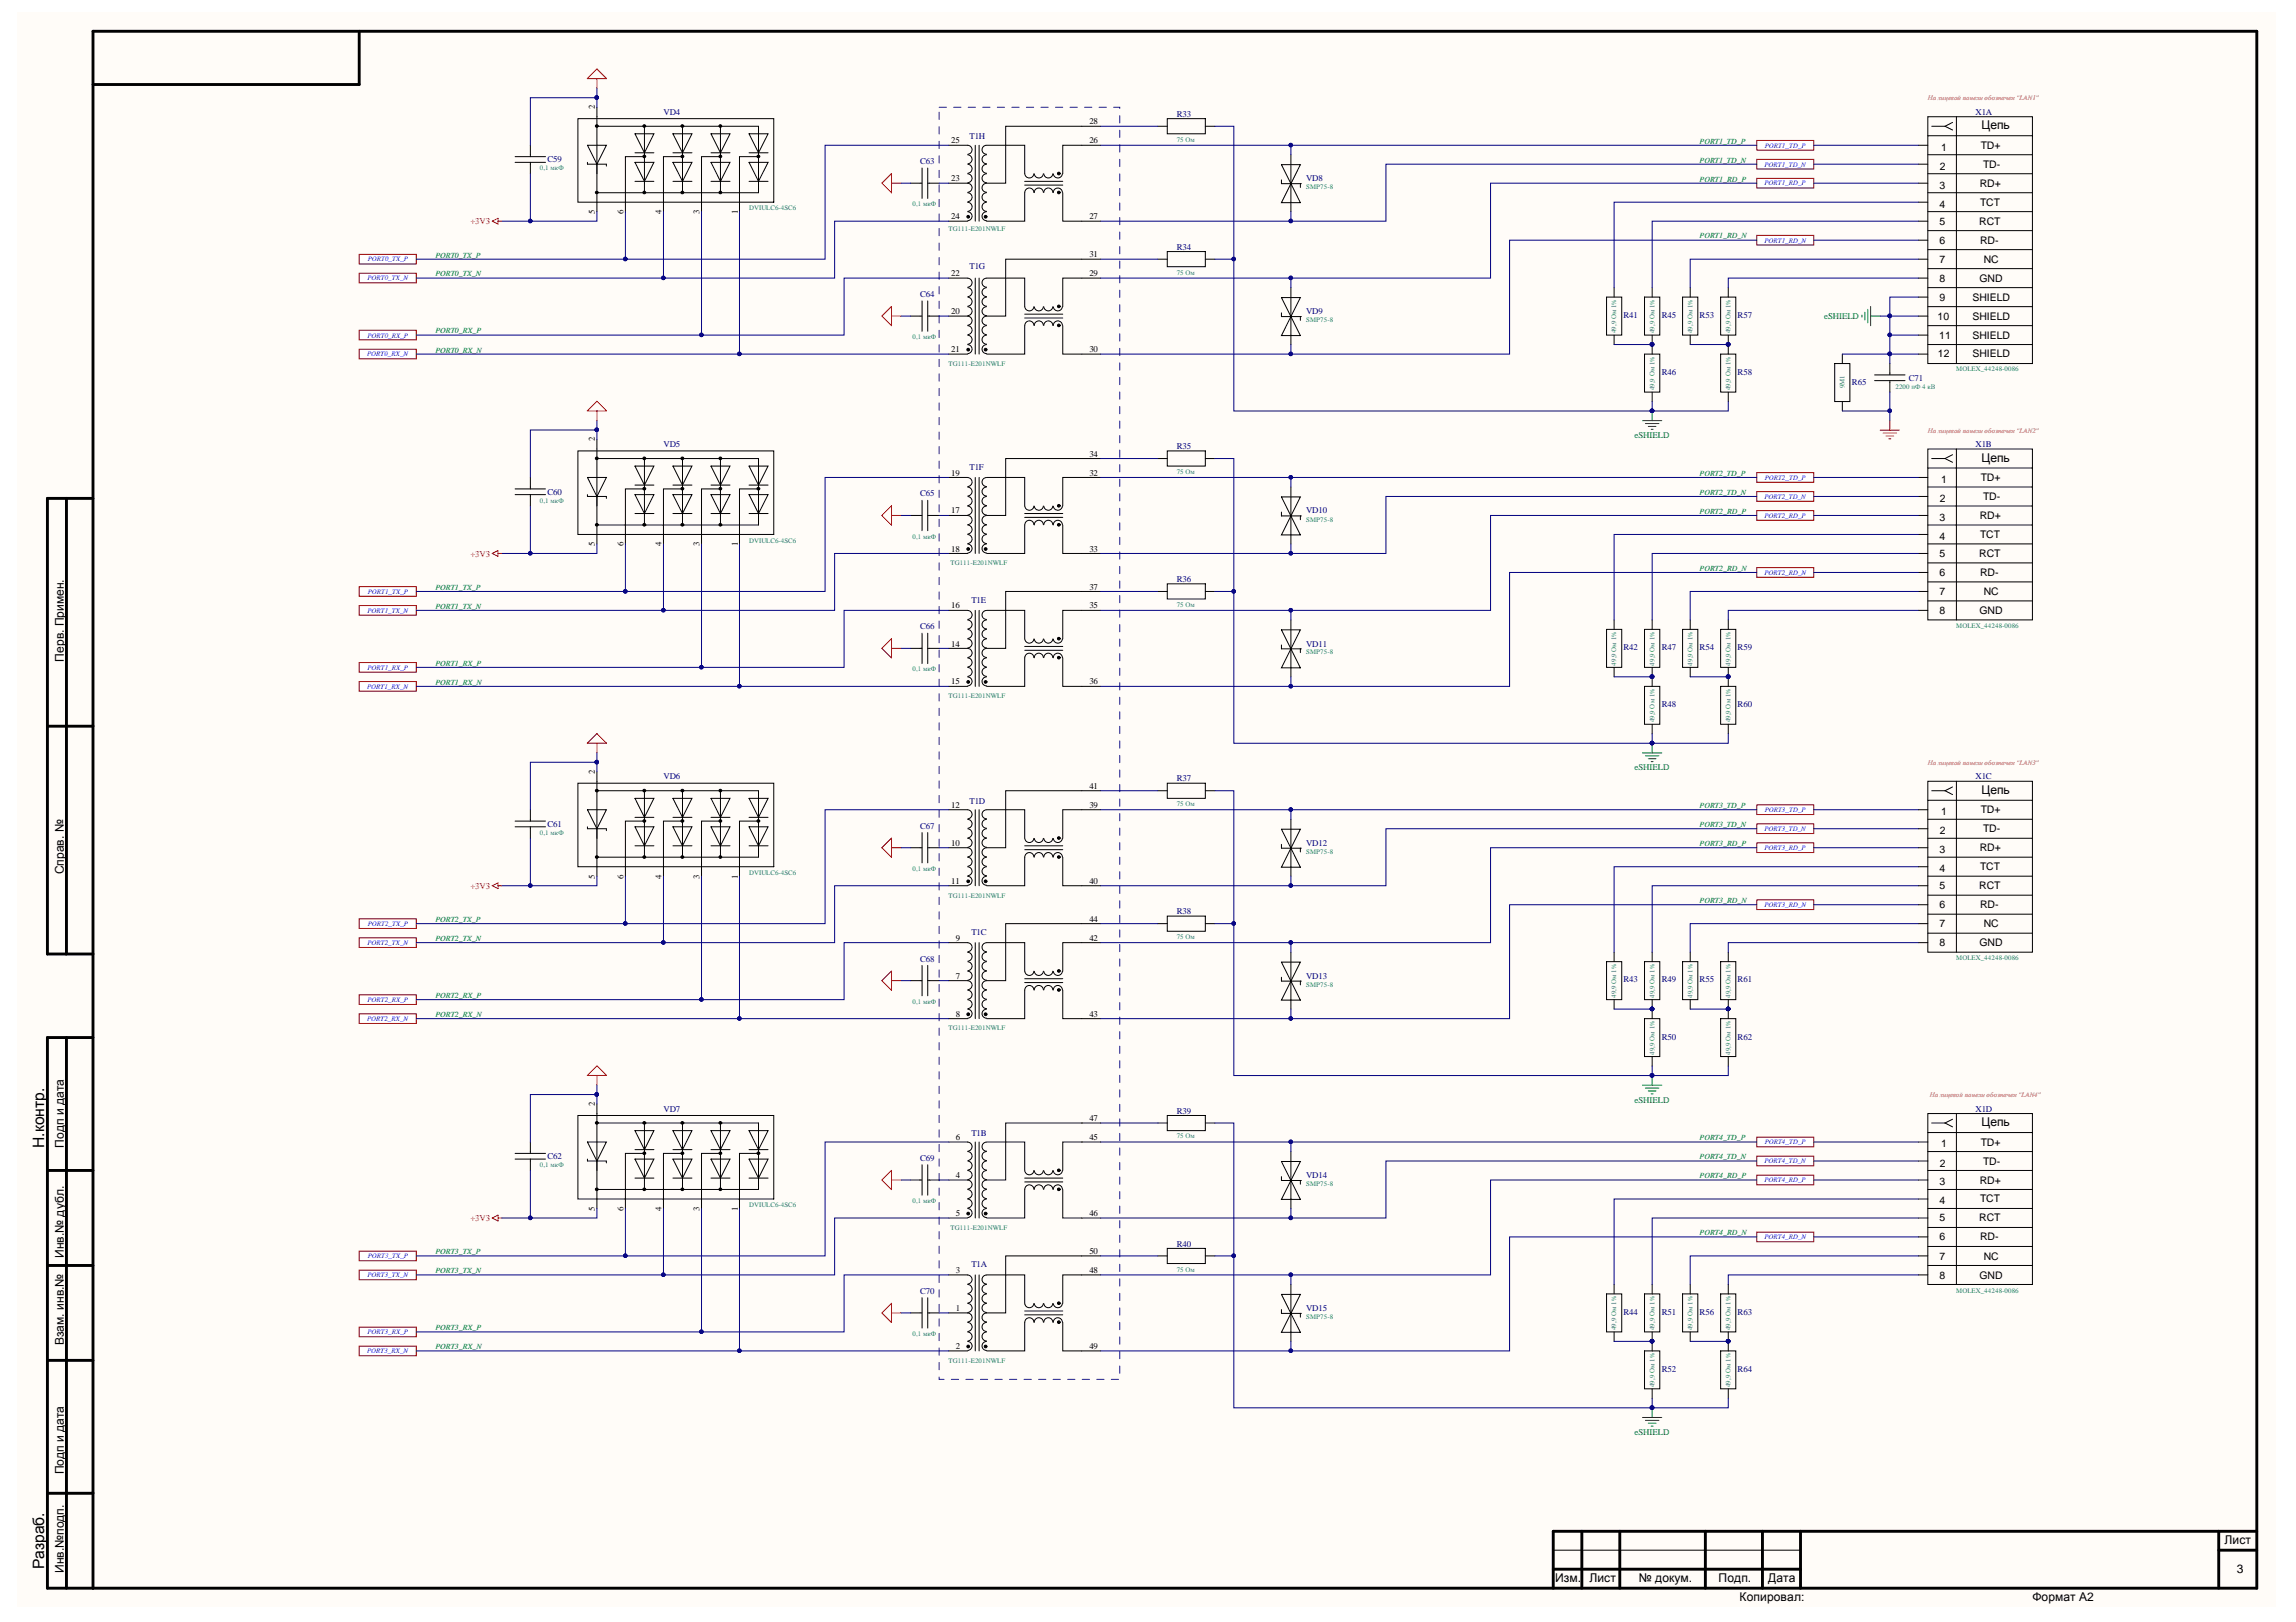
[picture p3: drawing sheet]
<svg xmlns="http://www.w3.org/2000/svg" width="297mm" height="210mm" viewBox="0 0 297 210" stroke-linecap="round" stroke-linejoin="round" font-family="sans-serif">
<defs><g id="words">
<g font-size="2">
<text x="5.7" y="148.5" transform="rotate(-90 5.7 148.5)">Н.контр.</text>
<text x="5.7" y="203.1" transform="rotate(-90 5.7 203.1)">Разраб.</text>
</g>
<g font-size="1.6">
<text x="256.3" y="16.7">Цепь</text>
<text x="256.3" y="59.7">Цепь</text>
<text x="8.2" y="85.6" transform="rotate(-90 8.2 85.6)">Перв. Примен.</text>
<text x="256.3" y="102.7">Цепь</text>
<text x="8.2" y="113.2" transform="rotate(-90 8.2 113.2)">Справ. №</text>
<text x="8.2" y="148.5" transform="rotate(-90 8.2 148.5)">Подп и дата</text>
<text x="256.3" y="145.7">Цепь</text>
<text x="8.2" y="162.8" transform="rotate(-90 8.2 162.8)">Инв.№ дубл.</text>
<text x="8.2" y="174.1" transform="rotate(-90 8.2 174.1)">Взам. инв.№</text>
<text x="8.2" y="190.8" transform="rotate(-90 8.2 190.8)">Подп и дата</text>
<text x="8.2" y="203.6" transform="rotate(-90 8.2 203.6)">Инв.№подп.</text>
<text x="287.8" y="199.8">Лист</text>
<text x="289.4" y="203.6">3</text>
<text x="201.2" y="204.7">Изм.</text>
<text x="205.6" y="204.7">Лист</text>
<text x="212" y="204.7">№ докум.</text>
<text x="222.3" y="204.7">Подп.</text>
<text x="225" y="207.2">Копировал:</text>
<text x="228.8" y="204.7">Дата</text>
<text x="262.9" y="207.2">Формат А2</text>
</g>
<g font-size="1.4">
<text x="251" y="22">2</text>
<text x="251.1" y="19.5">1</text>
<text x="256.3" y="19.3">TD+</text>
<text x="256.5" y="21.7">TD-</text>
<text x="250.9" y="24.4">3</text>
<text x="250.9" y="26.9">4</text>
<text x="250.9" y="29.1">5</text>
<text x="256" y="29.1">RCT</text>
<text x="256.1" y="24.2">RD+</text>
<text x="256.2" y="26.6">TCT</text>
<text x="250.9" y="31.5">6</text>
<text x="250.9" y="34">7</text>
<text x="256.2" y="31.5">RD-</text>
<text x="256.6" y="34">NC</text>
<text x="250.7" y="41.4">10</text>
<text x="250.9" y="36.5">8</text>
<text x="250.9" y="38.9">9</text>
<text x="255.2" y="38.9">SHIELD</text>
<text x="255.2" y="41.4">SHIELD</text>
<text x="256.1" y="36.5">GND</text>
<text x="250.7" y="46.3">12</text>
<text x="250.9" y="43.8">11</text>
<text x="255.2" y="43.8">SHIELD</text>
<text x="255.2" y="46.3">SHIELD</text>
<text x="251" y="65">2</text>
<text x="251.1" y="62.5">1</text>
<text x="256.3" y="62.3">TD+</text>
<text x="256.5" y="64.7">TD-</text>
<text x="250.9" y="67.4">3</text>
<text x="250.9" y="69.9">4</text>
<text x="256.1" y="67.2">RD+</text>
<text x="256.2" y="69.6">TCT</text>
<text x="250.9" y="72.1">5</text>
<text x="250.9" y="74.5">6</text>
<text x="250.9" y="77">7</text>
<text x="256" y="72.1">RCT</text>
<text x="256.2" y="74.5">RD-</text>
<text x="256.6" y="77">NC</text>
<text x="250.9" y="79.5">8</text>
<text x="256.1" y="79.5">GND</text>
<text x="251" y="108">2</text>
<text x="251.1" y="105.5">1</text>
<text x="256.3" y="105.3">TD+</text>
<text x="256.5" y="107.7">TD-</text>
<text x="250.9" y="110.4">3</text>
<text x="250.9" y="112.9">4</text>
<text x="256.1" y="110.2">RD+</text>
<text x="256.2" y="112.6">TCT</text>
<text x="250.9" y="115.1">5</text>
<text x="250.9" y="117.5">6</text>
<text x="256" y="115.1">RCT</text>
<text x="256.2" y="117.5">RD-</text>
<text x="250.9" y="120">7</text>
<text x="250.9" y="122.5">8</text>
<text x="256.1" y="122.5">GND</text>
<text x="256.6" y="120">NC</text>
<text x="251.1" y="148.5">1</text>
<text x="256.3" y="148.3">TD+</text>
<text x="250.9" y="153.4">3</text>
<text x="250.9" y="155.9">4</text>
<text x="251" y="151">2</text>
<text x="256.1" y="153.2">RD+</text>
<text x="256.2" y="155.6">TCT</text>
<text x="256.5" y="150.7">TD-</text>
<text x="250.9" y="158.1">5</text>
<text x="250.9" y="160.5">6</text>
<text x="256" y="158.1">RCT</text>
<text x="256.2" y="160.5">RD-</text>
<text x="250.9" y="163">7</text>
<text x="250.9" y="165.5">8</text>
<text x="256.1" y="165.5">GND</text>
<text x="256.6" y="163">NC</text>
</g>
<g font-size="1.1">
<text x="77" y="14.1" transform="rotate(-90 77 14.1)">2</text>
<text x="140.9" y="16.1">28</text>
<text x="123.1" y="23.4">23</text>
<text x="123.1" y="18.5">25</text>
<text x="140.9" y="18.5">26</text>
<text x="77" y="27.7" transform="rotate(-90 77 27.7)">5</text>
<text x="80.7" y="27.7" transform="rotate(-90 80.7 27.7)">6</text>
<text x="85.6" y="27.7" transform="rotate(-90 85.6 27.7)">4</text>
<text x="90.5" y="27.7" transform="rotate(-90 90.5 27.7)">3</text>
<text x="95.4" y="27.7" transform="rotate(-90 95.4 27.7)">1</text>
<text x="123.1" y="28.4">24</text>
<text x="140.9" y="28.4">27</text>
<text x="123.1" y="35.7">22</text>
<text x="140.9" y="33.3">31</text>
<text x="140.9" y="35.7">29</text>
<text x="123.1" y="40.7">20</text>
<text x="123.1" y="45.6">21</text>
<text x="140.9" y="45.6">30</text>
<text x="77" y="57.1" transform="rotate(-90 77 57.1)">2</text>
<text x="140.9" y="59.1">34</text>
<text x="123.1" y="61.5">19</text>
<text x="140.9" y="61.5">32</text>
<text x="77" y="70.7" transform="rotate(-90 77 70.7)">5</text>
<text x="80.7" y="70.7" transform="rotate(-90 80.7 70.7)">6</text>
<text x="85.6" y="70.7" transform="rotate(-90 85.6 70.7)">4</text>
<text x="90.5" y="70.7" transform="rotate(-90 90.5 70.7)">3</text>
<text x="95.4" y="70.7" transform="rotate(-90 95.4 70.7)">1</text>
<text x="123.1" y="66.4">17</text>
<text x="123.1" y="71.4">18</text>
<text x="140.9" y="71.4">33</text>
<text x="140.9" y="76.3">37</text>
<text x="123.1" y="83.7">14</text>
<text x="123.1" y="78.7">16</text>
<text x="140.9" y="78.7">35</text>
<text x="123.1" y="88.6">15</text>
<text x="140.9" y="88.6">36</text>
<text x="77" y="100.1" transform="rotate(-90 77 100.1)">2</text>
<text x="123.1" y="104.5">12</text>
<text x="140.9" y="102.1">41</text>
<text x="140.9" y="104.5">39</text>
<text x="77" y="113.7" transform="rotate(-90 77 113.7)">5</text>
<text x="80.7" y="113.7" transform="rotate(-90 80.7 113.7)">6</text>
<text x="85.6" y="113.7" transform="rotate(-90 85.6 113.7)">4</text>
<text x="90.5" y="113.7" transform="rotate(-90 90.5 113.7)">3</text>
<text x="95.4" y="113.7" transform="rotate(-90 95.4 113.7)">1</text>
<text x="123.1" y="109.4">10</text>
<text x="123.1" y="114.4">11</text>
<text x="140.9" y="114.4">40</text>
<text x="140.9" y="119.3">44</text>
<text x="123.6" y="121.7">9</text>
<text x="140.9" y="121.7">42</text>
<text x="123.6" y="126.7">7</text>
<text x="123.6" y="131.6">8</text>
<text x="140.9" y="131.6">43</text>
<text x="77" y="143.1" transform="rotate(-90 77 143.1)">2</text>
<text x="123.6" y="147.5">6</text>
<text x="140.9" y="145.1">47</text>
<text x="140.9" y="147.5">45</text>
<text x="123.6" y="152.4">4</text>
<text x="77" y="156.7" transform="rotate(-90 77 156.7)">5</text>
<text x="80.7" y="156.7" transform="rotate(-90 80.7 156.7)">6</text>
<text x="85.6" y="156.7" transform="rotate(-90 85.6 156.7)">4</text>
<text x="90.5" y="156.7" transform="rotate(-90 90.5 156.7)">3</text>
<text x="95.4" y="156.7" transform="rotate(-90 95.4 156.7)">1</text>
<text x="123.6" y="157.4">5</text>
<text x="140.9" y="157.4">46</text>
<text x="123.6" y="164.7">3</text>
<text x="140.9" y="162.3">50</text>
<text x="140.9" y="164.7">48</text>
<text x="123.6" y="169.7">1</text>
<text x="123.6" y="174.6">2</text>
<text x="140.9" y="174.6">49</text>
</g>
<g font-size="1.1" fill="#000080">
<text x="85.8" y="14.9">VD4</text>
<text x="152.2" y="15.1">R33</text>
<text x="255.6" y="14.9">X1A</text>
<text x="70.8" y="21">C59</text>
<text x="119" y="21.3">C63</text>
<text x="125.4" y="18">T1H</text>
<text x="169" y="23.4">VD8</text>
<text x="125.4" y="34.8">T1G</text>
<text x="152.2" y="32.3">R34</text>
<text x="119" y="38.4">C64</text>
<text x="169" y="40.7">VD9</text>
<text x="210" y="41.1">R41</text>
<text x="215" y="41.1">R45</text>
<text x="219.9" y="41.1">R53</text>
<text x="224.8" y="41.1">R57</text>
<text x="215" y="48.5">R46</text>
<text x="224.8" y="48.5">R58</text>
<text x="239.6" y="49.8">R65</text>
<text x="247" y="49.3">C71</text>
<text x="85.8" y="57.9">VD5</text>
<text x="152.2" y="58.1">R35</text>
<text x="255.6" y="57.9">X1B</text>
<text x="70.8" y="64">C60</text>
<text x="119" y="64.2">C65</text>
<text x="125.4" y="60.8">T1F</text>
<text x="169" y="66.4">VD10</text>
<text x="152.2" y="75.3">R36</text>
<text x="119" y="81.4">C66</text>
<text x="125.7" y="78">T1E</text>
<text x="169" y="83.7">VD11</text>
<text x="210" y="84.1">R42</text>
<text x="215" y="84.1">R47</text>
<text x="219.9" y="84.1">R54</text>
<text x="224.8" y="84.1">R59</text>
<text x="215" y="91.5">R48</text>
<text x="224.8" y="91.5">R60</text>
<text x="85.8" y="100.9">VD6</text>
<text x="152.2" y="101.1">R37</text>
<text x="255.6" y="100.9">X1C</text>
<text x="70.8" y="107">C61</text>
<text x="119" y="107.2">C67</text>
<text x="125.4" y="104">T1D</text>
<text x="169" y="109.4">VD12</text>
<text x="152.2" y="118.3">R38</text>
<text x="119" y="124.4">C68</text>
<text x="125.7" y="121">T1C</text>
<text x="169" y="126.7">VD13</text>
<text x="210" y="127.1">R43</text>
<text x="215" y="127.1">R49</text>
<text x="219.9" y="127.1">R55</text>
<text x="224.8" y="127.1">R61</text>
<text x="215" y="134.5">R50</text>
<text x="224.8" y="134.5">R62</text>
<text x="85.8" y="143.9">VD7</text>
<text x="255.6" y="143.9">X1D</text>
<text x="70.8" y="150">C62</text>
<text x="125.7" y="147">T1B</text>
<text x="152.2" y="144.1">R39</text>
<text x="119" y="150.2">C69</text>
<text x="169" y="152.4">VD14</text>
<text x="152.2" y="161.3">R40</text>
<text x="119" y="167.4">C70</text>
<text x="125.7" y="164">T1A</text>
<text x="169" y="169.7">VD15</text>
<text x="210" y="170.1">R44</text>
<text x="215" y="170.1">R51</text>
<text x="219.9" y="170.1">R56</text>
<text x="224.8" y="170.1">R63</text>
<text x="215" y="177.5">R52</text>
<text x="224.8" y="177.5">R64</text>
</g>
<g font-size="1.1" fill="#f00">
<text x="60.8" y="29">+3V3</text>
<text x="60.8" y="72">+3V3</text>
<text x="60.8" y="115">+3V3</text>
<text x="60.8" y="158">+3V3</text>
</g>
<g font-size="1.1" fill="#008000">
<text x="236" y="41.3">eSHIELD</text>
<text x="211.5" y="56.7">eSHIELD</text>
<text x="211.5" y="99.7">eSHIELD</text>
<text x="211.5" y="142.7">eSHIELD</text>
<text x="211.5" y="185.7">eSHIELD</text>
</g>
<g font-size="1" fill="#008000">
<text x="219.9" y="23.5">PORT1_RD_P</text>
<text x="219.9" y="18.6">PORT1_TD_P</text>
<text x="219.9" y="21">PORT1_TD_N</text>
<text x="56.3" y="33.3">PORT0_TX_P</text>
<text x="56.3" y="35.8">PORT0_TX_N</text>
<text x="219.9" y="30.8">PORT1_RD_N</text>
<text x="56.3" y="43.1">PORT0_RX_P</text>
<text x="56.3" y="45.6">PORT0_RX_N</text>
<text x="219.9" y="61.6">PORT2_TD_P</text>
<text x="219.9" y="64">PORT2_TD_N</text>
<text x="219.9" y="66.5">PORT2_RD_P</text>
<text x="56.3" y="76.3">PORT1_TX_P</text>
<text x="219.9" y="73.8">PORT2_RD_N</text>
<text x="56.3" y="78.8">PORT1_TX_N</text>
<text x="56.3" y="86.1">PORT1_RX_P</text>
<text x="56.3" y="88.6">PORT1_RX_N</text>
<text x="219.9" y="104.6">PORT3_TD_P</text>
<text x="219.9" y="107">PORT3_TD_N</text>
<text x="219.9" y="109.5">PORT3_RD_P</text>
<text x="56.3" y="119.3">PORT2_TX_P</text>
<text x="219.9" y="116.8">PORT3_RD_N</text>
<text x="56.3" y="121.8">PORT2_TX_N</text>
<text x="56.3" y="129.1">PORT2_RX_P</text>
<text x="56.3" y="131.6">PORT2_RX_N</text>
<text x="219.9" y="147.6">PORT4_TD_P</text>
<text x="219.9" y="152.5">PORT4_RD_P</text>
<text x="219.9" y="150">PORT4_TD_N</text>
<text x="219.9" y="159.8">PORT4_RD_N</text>
<text x="56.3" y="162.3">PORT3_TX_P</text>
<text x="56.3" y="164.8">PORT3_TX_N</text>
<text x="56.3" y="172.1">PORT3_RX_P</text>
<text x="56.3" y="174.6">PORT3_RX_N</text>
</g>
<g font-size=".9" fill="#de4f16">
<text x="249.4" y="13">На лицевой панели обозначен &quot;LAN1&quot;</text>
<text x="249.4" y="56">На лицевой панели обозначен &quot;LAN2&quot;</text>
<text x="249.4" y="99">На лицевой панели обозначен &quot;LAN3&quot;</text>
<text x="249.7" y="142">На лицевой панели обозначен &quot;LAN4&quot;</text>
</g>
<g font-size=".9" fill="#008080">
<text x="69.9" y="22.1">0,1 мкФ</text>
<text x="152.2" y="18.3">75 Ом</text>
<text x="96.9" y="27.2">DVIULC6-4SC6</text>
<text x="118.1" y="26.7">0,1 мкФ</text>
<text x="122.7" y="29.9">TG111-E201NWLF</text>
<text x="169" y="24.5">SMP75-8</text>
<text x="152.2" y="35.6">75 Ом</text>
<text x="169" y="41.7">SMP75-8</text>
<text x="118.1" y="43.9">0,1 мкФ</text>
<text x="122.7" y="47.4">TG111-E201NWLF</text>
<text x="209.1" y="43.1" transform="rotate(-90 209.1 43.1)">49,9 Ом 1%</text>
<text x="214.1" y="43.1" transform="rotate(-90 214.1 43.1)">49,9 Ом 1%</text>
<text x="219" y="43.1" transform="rotate(-90 219 43.1)">49,9 Ом 1%</text>
<text x="223.9" y="43.1" transform="rotate(-90 223.9 43.1)">49,9 Ом 1%</text>
<text x="214.1" y="50.5" transform="rotate(-90 214.1 50.5)">49,9 Ом 1%</text>
<text x="223.9" y="50.5" transform="rotate(-90 223.9 50.5)">49,9 Ом 1%</text>
<text x="238.6" y="50.2" transform="rotate(-90 238.6 50.2)">9М1</text>
<text x="245.2" y="50.3">2200 пФ 4 кВ</text>
<text x="253.1" y="48.1">MOLEX_44248-0086</text>
<text x="69.9" y="65.1">0,1 мкФ</text>
<text x="152.2" y="61.3">75 Ом</text>
<text x="96.9" y="70.2">DVIULC6-4SC6</text>
<text x="118.1" y="69.7">0,1 мкФ</text>
<text x="169" y="67.5">SMP75-8</text>
<text x="123" y="73.2">TG111-E201NWLF</text>
<text x="152.2" y="78.6">75 Ом</text>
<text x="253.1" y="81.3">MOLEX_44248-0086</text>
<text x="118.1" y="86.9">0,1 мкФ</text>
<text x="169" y="84.7">SMP75-8</text>
<text x="209.1" y="86.1" transform="rotate(-90 209.1 86.1)">49,9 Ом 1%</text>
<text x="214.1" y="86.1" transform="rotate(-90 214.1 86.1)">49,9 Ом 1%</text>
<text x="219" y="86.1" transform="rotate(-90 219 86.1)">49,9 Ом 1%</text>
<text x="223.9" y="86.1" transform="rotate(-90 223.9 86.1)">49,9 Ом 1%</text>
<text x="122.7" y="90.4">TG111-E201NWLF</text>
<text x="214.1" y="93.5" transform="rotate(-90 214.1 93.5)">49,9 Ом 1%</text>
<text x="223.9" y="93.5" transform="rotate(-90 223.9 93.5)">49,9 Ом 1%</text>
<text x="152.2" y="104.3">75 Ом</text>
<text x="69.9" y="108.1">0,1 мкФ</text>
<text x="96.9" y="113.2">DVIULC6-4SC6</text>
<text x="118.1" y="112.7">0,1 мкФ</text>
<text x="169" y="110.5">SMP75-8</text>
<text x="122.7" y="116.2">TG111-E201NWLF</text>
<text x="152.2" y="121.6">75 Ом</text>
<text x="253.1" y="124.3">MOLEX_44248-0086</text>
<text x="118.1" y="129.9">0,1 мкФ</text>
<text x="169" y="127.7">SMP75-8</text>
<text x="209.1" y="129.1" transform="rotate(-90 209.1 129.1)">49,9 Ом 1%</text>
<text x="214.1" y="129.1" transform="rotate(-90 214.1 129.1)">49,9 Ом 1%</text>
<text x="219" y="129.1" transform="rotate(-90 219 129.1)">49,9 Ом 1%</text>
<text x="223.9" y="129.1" transform="rotate(-90 223.9 129.1)">49,9 Ом 1%</text>
<text x="122.7" y="133.4">TG111-E201NWLF</text>
<text x="214.1" y="136.5" transform="rotate(-90 214.1 136.5)">49,9 Ом 1%</text>
<text x="223.9" y="136.5" transform="rotate(-90 223.9 136.5)">49,9 Ом 1%</text>
<text x="152.2" y="147.3">75 Ом</text>
<text x="69.9" y="151">0,1 мкФ</text>
<text x="118.1" y="155.7">0,1 мкФ</text>
<text x="169" y="153.5">SMP75-8</text>
<text x="96.9" y="156.2">DVIULC6-4SC6</text>
<text x="123" y="159.2">TG111-E201NWLF</text>
<text x="152.2" y="164.6">75 Ом</text>
<text x="253.1" y="167.3">MOLEX_44248-0086</text>
<text x="118.1" y="172.9">0,1 мкФ</text>
<text x="169" y="170.7">SMP75-8</text>
<text x="209.1" y="172.1" transform="rotate(-90 209.1 172.1)">49,9 Ом 1%</text>
<text x="214.1" y="172.1" transform="rotate(-90 214.1 172.1)">49,9 Ом 1%</text>
<text x="219" y="172.1" transform="rotate(-90 219 172.1)">49,9 Ом 1%</text>
<text x="223.9" y="172.1" transform="rotate(-90 223.9 172.1)">49,9 Ом 1%</text>
<text x="122.7" y="176.4">TG111-E201NWLF</text>
<text x="214.1" y="179.5" transform="rotate(-90 214.1 179.5)">49,9 Ом 1%</text>
<text x="223.9" y="179.5" transform="rotate(-90 223.9 179.5)">49,9 Ом 1%</text>
</g>
<g font-size=".9" fill="#00f">
<text x="228.3" y="21.5">PORT1_TD_N</text>
<text x="228.3" y="24">PORT1_RD_P</text>
<text x="228.3" y="19.1">PORT1_TD_P</text>
<text x="47.6" y="33.8">PORT0_TX_P</text>
<text x="228.3" y="31.4">PORT1_RD_N</text>
<text x="47.5" y="36.3">PORT0_TX_N</text>
<text x="47.5" y="46.1">PORT0_RX_N</text>
<text x="47.5" y="43.7">PORT0_RX_P</text>
<text x="228.3" y="64.5">PORT2_TD_N</text>
<text x="228.3" y="62.1">PORT2_TD_P</text>
<text x="228.3" y="67">PORT2_RD_P</text>
<text x="47.6" y="76.8">PORT1_TX_P</text>
<text x="228.3" y="74.4">PORT2_RD_N</text>
<text x="47.5" y="79.3">PORT1_TX_N</text>
<text x="47.5" y="89.1">PORT1_RX_N</text>
<text x="47.5" y="86.7">PORT1_RX_P</text>
<text x="228.3" y="107.5">PORT3_TD_N</text>
<text x="228.3" y="105.1">PORT3_TD_P</text>
<text x="228.3" y="110">PORT3_RD_P</text>
<text x="47.6" y="119.8">PORT2_TX_P</text>
<text x="228.3" y="117.4">PORT3_RD_N</text>
<text x="47.5" y="122.3">PORT2_TX_N</text>
<text x="47.5" y="129.7">PORT2_RX_P</text>
<text x="47.5" y="132.1">PORT2_RX_N</text>
<text x="228.3" y="148.1">PORT4_TD_P</text>
<text x="228.3" y="150.5">PORT4_TD_N</text>
<text x="228.3" y="153">PORT4_RD_P</text>
<text x="228.3" y="160.4">PORT4_RD_N</text>
<text x="47.5" y="165.3">PORT3_TX_N</text>
<text x="47.6" y="162.8">PORT3_TX_P</text>
<text x="47.5" y="172.7">PORT3_RX_P</text>
<text x="47.5" y="175.1">PORT3_RX_N</text>
</g>
</g></defs>
<path d="M2.2 1.6h292.2v206.3h-292.2z" fill="#fffcf8"/>
<g fill="none" stroke="#000" stroke-width=".37">
<path d="M46.5 4v6.9h-34.5M8.6 64.5v59M12 64.5h-5.9v59h5.9M6.1 94h5.9M8.6 134.3v71.2M12 134.3h-5.9v71.2h285.9v-201.5h-280v201.5M6.1 151.5h5.9M6.1 163.8h5.9M6.1 176h5.9M6.1 193.2h5.9M204.6 198.2v7.3M209.6 198.2v7.3"/>
<path d="M220.6 198.2v7.3M228 198.2v7.3M232.9 198.2v7.3M287 198.2v7.3M292 198.2h-91.1v7.3M200.9 203.1h32M287 200.6h5"/>
</g>
<g fill="none" stroke="#000" stroke-width=".13">
<path d="M68.6 18.8v1.5M74.8 15.4h25.3v10.8h-25.3zM76 18.8h2.4l-1.2 2.4zM77.2 16.3h20.9v8.6h-20.9M77.2 13.9v13.5M82.1 17.3h2.5l-1.2 2.5zM82.1 19.8h2.5M83.4 16.3v8.6M87.1 17.3h2.4l-1.2 2.5zM87.1 19.8h2.4M88.3 16.3v8.6M92 17.3h2.4l-1.2 2.5z"/>
<path d="M92 19.8h2.4M93.2 16.3v8.6M96.9 17.3h2.5l-1.3 2.5zM96.9 19.8h2.5M122.7 18.8h2.5a.58 .58 0 0 1 .6 .6 .58 .58 0 0 1-.6 .6M126.2 18.8v9.8M126.7 18.8v9.8M127.6 18.8a.58 .58 0 0 0-.6 .6 .58 .58 0 0 0 .6 .6M127.6 18.8h5v3.7M142.4 18.8h-4.9v3.7M142.4 16.3h-12.3v7.4h-2.5M149.8 16.3h1.2"/>
<path d="M151 15.4h4.9v1.9h-4.9zM155.9 16.3h1.3M248.2 18.8h1.2M249.4 17.6v-2.5h13.5v2.5M249.4 17.6h13.5v29.4h-13.5zM249.9 16.3h1.7M251.6 16.3l1 .5M252.6 15.8l-1 .5M253.1 15.1v31.9M66.6 21h4M66.6 20.3h4M68.6 21v1.5"/>
<path d="M76 21v.2h2.4v.3M82.1 21h2.5l-1.2 2.5zM82.1 23.5h2.5M83.4 20.3h-2.5v7.1M87.1 21h2.4l-1.2 2.5zM87.1 23.5h2.4M88.3 20.3h-2.5v7.1M92 21h2.4l-1.2 2.5zM92 23.5h2.4M93.2 20.3h-2.4v7.1M96.9 21h2.5l-1.3 2.5zM96.9 23.5h2.5"/>
<path d="M98.1 20.3h-2.4v7.1M117.8 23.7h1.5M119.3 21.7v4M119.3 38.9v4M120 23.7h1.5M120 21.7v4M120 38.9v4M122.7 23.7h2.5a.58 .58 0 0 1 .6 .6 .58 .58 0 0 1-.6 .6M122.7 36h2.5a.58 .58 0 0 1 .6 .6 .58 .58 0 0 1-.6 .6M122.7 28.6h2.5M125.2 20a.58 .58 0 0 1 .6 .6 .58 .58 0 0 1-.6 .6M125.2 22.5a.57 .57 0 0 1 .6 .6 .57 .57 0 0 1-.6 .5"/>
<path d="M125.2 26.2a.59 .59 0 0 1 .6 .6 .59 .59 0 0 1-.6 .5M125.2 27.4a.58 .58 0 0 1 .6 .6 .58 .58 0 0 1-.6 .6M125.2 37.2a.57 .57 0 0 1 .6 .6 .57 .57 0 0 1-.6 .6M125.2 39.7a.57 .57 0 0 1 .6 .6 .57 .57 0 0 1-.6 .5M125.2 24.9a.58 .58 0 0 1 .6 .6 .58 .58 0 0 1-.6 .6M125.2 21.3a.58 .58 0 0 1 .6 .5 .58 .58 0 0 1-.6 .6M125.2 38.5a.58 .58 0 0 1 .6 .5 .58 .58 0 0 1-.6 .6M126.2 36v9.8M126.7 36v9.8M127.6 24.9a.58 .58 0 0 0-.6 .6 .58 .58 0 0 0 .6 .6M127.6 26.2a.59 .59 0 0 0-.6 .6 .59 .59 0 0 0 .6 .6M127.6 23.7a.58 .58 0 0 0-.6 .6 .58 .58 0 0 0 .6 .6"/>
<path d="M127.6 22.5a.57 .57 0 0 0-.6 .6 .57 .57 0 0 0 .6 .5M127.6 21.3a.58 .58 0 0 0-.6 .5 .58 .58 0 0 0 .6 .6M127.6 20a.58 .58 0 0 0-.6 .6 .58 .58 0 0 0 .6 .6M127.6 27.4a.58 .58 0 0 0-.6 .6 .58 .58 0 0 0 .6 .6M127.6 39.7a.57 .57 0 0 0-.6 .6 .57 .57 0 0 0 .6 .5M127.6 38.5a.58 .58 0 0 0-.6 .5 .58 .58 0 0 0 .6 .6M127.6 37.2a.57 .57 0 0 0-.6 .6 .57 .57 0 0 0 .6 .6M127.6 36a.58 .58 0 0 0-.6 .6 .58 .58 0 0 0 .6 .6M127.6 36h5v3.7M132.6 23.5h4.9M132.6 24h4.9M133.8 22.5a.59 .59 0 0 1-.6 .5 .59 .59 0 0 1-.6-.5"/>
<path d="M133.8 39.7a.59 .59 0 0 1-.6 .5 .59 .59 0 0 1-.6-.5M133.8 24.9a.59 .59 0 0 0-.7-.6 .59 .59 0 0 0-.5 .6v3.7h-5M135 22.5a.59 .59 0 0 1-.6 .5 .59 .59 0 0 1-.6-.5M135 39.7a.59 .59 0 0 1-.6 .5 .59 .59 0 0 1-.6-.5M135 24.9a.59 .59 0 0 0-.6-.6 .59 .59 0 0 0-.6 .6M135 24.9a.58 .58 0 0 1 .6-.6 .58 .58 0 0 1 .6 .6M136.2 22.5a.58 .58 0 0 1-.6 .5 .58 .58 0 0 1-.6-.5M136.2 39.7a.58 .58 0 0 1-.6 .5 .58 .58 0 0 1-.6-.5M137.4 22.5a.59 .59 0 0 1-.5 .5 .59 .59 0 0 1-.6-.5M137.4 39.7a.59 .59 0 0 1-.5 .5 .59 .59 0 0 1-.6-.5M137.4 24.9a.59 .59 0 0 0-.6-.6 .59 .59 0 0 0-.5 .6M137.5 24.9v3.7h4.9"/>
<path d="M142.4 36h-4.9v3.7M142.4 33.5h-12.3v7.4h-2.5M149.8 33.5h1.2M151 32.6h4.9v1.9h-4.9zM155.9 33.5h1.3M165.8 21.3h2.4l-1.2 2.5zM165.8 38.5h2.4l-1.2 2.5zM165.8 23.3v.5h2.4M167 23.8l1.2 2.4h-2.4zM167 20v1.2M167 21.3v6.1M167 37.2v1.2"/>
<path d="M167 38.5v6.1M168.2 23.8h.1M168.2 23.8v.5M207.8 38.4h2v5h-2zM208.8 37.2v1.2M212.8 38.4h1.9v5h-1.9zM213.7 37.2v1.2M217.7 38.4h2v5h-2zM218.7 37.2v1.2M222.6 38.4h2v5h-2zM223.6 37.2v1.2M248.2 21.2h1.2"/>
<path d="M248.2 33.5h1.2M248.2 23.7h1.2M248.2 26.2h1.2M248.2 28.6h1.2M248.2 31.1h1.2M248.2 36h1.2M248.2 38.4h1.2M249.4 24.9h13.5M249.4 22.5h13.5M249.4 20h13.5M249.4 29.8h13.5M249.4 27.4h13.5"/>
<path d="M249.4 32.3h13.5M249.4 34.8h13.5M249.4 37.2h13.5M249.4 39.7h13.5M74.8 58.4h25.3v10.8h-25.3zM77.2 59.3h20.9v8.6h-20.9M77.2 56.9v13.5M83.4 59.3v8.6M88.3 59.3v8.6M93.2 59.3v8.6M117.8 40.9h1.5M120 40.9h1.5"/>
<path d="M122.7 40.9h2.5a.58 .58 0 0 1 .6 .6 .58 .58 0 0 1-.6 .6M122.7 45.8h2.5M125.2 42.1a.58 .58 0 0 1 .6 .6 .58 .58 0 0 1-.6 .6M125.2 43.4a.58 .58 0 0 1 .6 .5 .58 .58 0 0 1-.6 .6M125.2 44.6a.58 .58 0 0 1 .6 .6 .58 .58 0 0 1-.6 .6M127.6 43.4a.58 .58 0 0 0-.6 .6 .58 .58 0 0 0 .6 .5M127.6 42.1a.58 .58 0 0 0-.6 .6 .58 .58 0 0 0 .6 .6M127.6 40.9a.58 .58 0 0 0-.6 .6 .58 .58 0 0 0 .6 .6M127.6 44.6a.58 .58 0 0 0-.6 .6 .58 .58 0 0 0 .6 .6M132.6 40.7h4.9M132.6 41.2h4.9M133.8 42.1a.59 .59 0 0 0-.7-.6 .59 .59 0 0 0-.5 .6v3.7h-5"/>
<path d="M135 42.1a.59 .59 0 0 0-.6-.6 .59 .59 0 0 0-.6 .6M135 42.1a.58 .58 0 0 1 .6-.6 .58 .58 0 0 1 .6 .6M137.4 42.1a.59 .59 0 0 0-.6-.6 .59 .59 0 0 0-.5 .6M137.5 42.1v3.7h4.9M142.4 59.3h-12.3v7.4h-2.5M149.8 59.3h1.2M151 58.4h4.9v1.9h-4.9zM155.9 59.3h1.3M165.8 40.5v.5h2.4M167 41l1.2 2.4h-2.4zM168.2 41h.1M168.2 41v.5"/>
<path d="M208.8 43.4v1.2M212.8 45.8h1.9v4.9h-1.9zM213.7 43.4v2.4M213.7 50.7v1.3M218.7 43.4v1.2M222.6 45.8h2v4.9h-2zM223.6 43.4v2.4M223.6 50.7v1.3M248.2 40.9h1.2M248.2 43.4h1.2M248.2 45.8h1.2M249.4 42.1h13.5"/>
<path d="M249.4 44.6h13.5M249.9 59.3h1.7M251.6 59.3l1 .5M252.6 58.8l-1 .5M253.1 58.1v22.1M66.6 64h4M66.6 63.3h4M68.6 61.8v1.5M68.6 64v1.5M76 61.8h2.4l-1.2 2.4zM76 64v.2h2.4v.3M82.1 64h2.5l-1.2 2.5z"/>
<path d="M82.1 60.3h2.5l-1.2 2.5zM82.1 66.5h2.5M82.1 62.8h2.5M83.4 63.3h-2.5v7.1M87.1 64h2.4l-1.2 2.5zM87.1 60.3h2.4l-1.2 2.5zM87.1 66.5h2.4M87.1 62.8h2.4M88.3 63.3h-2.5v7.1M92 64h2.4l-1.2 2.5zM92 60.3h2.4l-1.2 2.5zM92 66.5h2.4"/>
<path d="M92 62.8h2.4M93.2 63.3h-2.4v7.1M96.9 64h2.5l-1.3 2.5zM96.9 60.3h2.5l-1.3 2.5zM96.9 66.5h2.5M96.9 62.8h2.5M98.1 63.3h-2.4v7.1M117.8 66.7h1.5M119.3 64.7v4M120 66.7h1.5M120 64.7v4M122.7 61.8h2.5"/>
<path d="M122.7 66.7h2.5M122.7 71.6h2.5M122.7 79h2.5M125.2 63a.57 .57 0 0 1 .6 .6 .57 .57 0 0 1-.6 .6M125.2 65.5a.57 .57 0 0 1 .6 .6 .57 .57 0 0 1-.6 .5M125.2 66.7a.59 .59 0 0 1 .6 .6 .59 .59 0 0 1-.6 .6M125.2 67.9a.58 .58 0 0 1 .6 .6 .58 .58 0 0 1-.6 .6M125.2 69.2a.58 .58 0 0 1 .6 .5 .58 .58 0 0 1-.6 .6M125.2 70.4a.58 .58 0 0 1 .6 .6 .58 .58 0 0 1-.6 .6M125.2 61.8a.58 .58 0 0 1 .6 .6 .58 .58 0 0 1-.6 .6M125.2 79a.58 .58 0 0 1 .6 .6 .58 .58 0 0 1-.6 .6M125.2 64.3a.58 .58 0 0 1 .6 .5 .58 .58 0 0 1-.6 .6"/>
<path d="M126.2 61.8v9.8M126.2 79v9.8M126.7 61.8v9.8M126.7 79v9.8M127.6 69.2a.58 .58 0 0 0-.6 .6 .58 .58 0 0 0 .6 .5M127.6 67.9a.58 .58 0 0 0-.6 .6 .58 .58 0 0 0 .6 .6M127.6 66.7a.59 .59 0 0 0-.6 .6 .59 .59 0 0 0 .6 .6M127.6 65.5a.57 .57 0 0 0-.6 .6 .57 .57 0 0 0 .6 .5M127.6 64.3a.58 .58 0 0 0-.6 .5 .58 .58 0 0 0 .6 .6M127.6 63a.57 .57 0 0 0-.6 .6 .57 .57 0 0 0 .6 .6M127.6 61.8a.58 .58 0 0 0-.6 .6 .58 .58 0 0 0 .6 .6M127.6 70.4a.58 .58 0 0 0-.6 .6 .58 .58 0 0 0 .6 .6"/>
<path d="M127.6 79a.58 .58 0 0 0-.6 .6 .58 .58 0 0 0 .6 .6M127.6 61.8h5v3.7a.6 .6 0 0 0 .6 .5 .6 .6 0 0 0 .6-.5M127.6 79h5v3.7M132.6 67.9v3.7h-5M132.6 66.5h4.9M132.6 67h4.9M133.8 67.9a.59 .59 0 0 0-.6-.6 .59 .59 0 0 0-.6 .6M135 65.5a.59 .59 0 0 1-.6 .5 .59 .59 0 0 1-.6-.5M135 67.9a.59 .59 0 0 0-.6-.6 .59 .59 0 0 0-.6 .6M135 67.9a.58 .58 0 0 1 .6-.6 .58 .58 0 0 1 .6 .6M136.2 65.5a.58 .58 0 0 1-.6 .5 .58 .58 0 0 1-.6-.5M137.4 65.5a.59 .59 0 0 1-.5 .5 .59 .59 0 0 1-.6-.5"/>
<path d="M137.4 67.9a.59 .59 0 0 0-.6-.6 .59 .59 0 0 0-.5 .6M137.5 67.9v3.7h4.9M142.4 61.8h-4.9v3.7M142.4 79h-4.9v3.7M142.4 76.5h-12.3v7.4h-2.5M149.8 76.5h1.2M151 75.6h4.9v1.9h-4.9zM155.9 76.5h1.3M165.8 64.3h2.4l-1.2 2.5zM165.8 66.3v.5h2.4M167 66.8l1.2 2.4h-2.4zM167 63v1.2"/>
<path d="M167 64.3v6.1M168.2 66.8h.1M168.2 66.8v.5M248.2 64.2h1.2M248.2 76.5h1.2M248.2 61.8h1.2M248.2 66.7h1.2M248.2 69.2h1.2M248.2 71.6h1.2M248.2 74.1h1.2M248.2 79h1.2M249.4 60.6v-2.5h13.5v2.5"/>
<path d="M249.4 60.6h13.5v19.6h-13.5zM249.4 67.9h13.5M249.4 65.5h13.5M249.4 63h13.5M249.4 72.8h13.5M249.4 70.4h13.5M249.4 75.3h13.5M249.4 77.8h13.5M77.2 99.9v13.5M117.8 83.9h1.5M119.3 81.9v4M120 83.9h1.5"/>
<path d="M120 81.9v4M122.7 83.9h2.5M122.7 88.8h2.5M125.2 80.2a.57 .57 0 0 1 .6 .6 .57 .57 0 0 1-.6 .6M125.2 82.7a.58 .58 0 0 1 .6 .6 .58 .58 0 0 1-.6 .5M125.2 83.9a.58 .58 0 0 1 .6 .6 .58 .58 0 0 1-.6 .6M125.2 85.1a.58 .58 0 0 1 .6 .6 .58 .58 0 0 1-.6 .6M125.2 86.4a.57 .57 0 0 1 .6 .5 .57 .57 0 0 1-.6 .6M125.2 87.6a.58 .58 0 0 1 .6 .6 .58 .58 0 0 1-.6 .6M125.2 81.5a.58 .58 0 0 1 .6 .5 .58 .58 0 0 1-.6 .6M127.6 82.7a.58 .58 0 0 0-.6 .6 .58 .58 0 0 0 .6 .5M127.6 86.4a.57 .57 0 0 0-.6 .6 .57 .57 0 0 0 .6 .5"/>
<path d="M127.6 85.1a.58 .58 0 0 0-.6 .6 .58 .58 0 0 0 .6 .6M127.6 83.9a.58 .58 0 0 0-.6 .6 .58 .58 0 0 0 .6 .6M127.6 81.5a.58 .58 0 0 0-.6 .5 .58 .58 0 0 0 .6 .6M127.6 80.2a.57 .57 0 0 0-.6 .6 .57 .57 0 0 0 .6 .6M127.6 87.6a.58 .58 0 0 0-.6 .6 .58 .58 0 0 0 .6 .6M132.6 83.7h4.9M132.6 84.2h4.9M133.8 82.7a.59 .59 0 0 1-.6 .5 .59 .59 0 0 1-.6-.5M133.8 85.1a.59 .59 0 0 0-.6-.6 .59 .59 0 0 0-.6 .6v3.7h-5M135 82.7a.59 .59 0 0 1-.6 .5 .59 .59 0 0 1-.6-.5M135 85.1a.59 .59 0 0 0-.6-.6 .59 .59 0 0 0-.6 .6M135 85.1a.58 .58 0 0 1 .6-.6 .58 .58 0 0 1 .6 .6"/>
<path d="M136.2 82.7a.58 .58 0 0 1-.6 .5 .58 .58 0 0 1-.6-.5M137.4 82.7a.59 .59 0 0 1-.5 .5 .59 .59 0 0 1-.6-.5M137.4 85.1a.59 .59 0 0 0-.6-.6 .59 .59 0 0 0-.5 .6M137.5 85.1v3.7h4.9M165.8 81.5h2.4l-1.2 2.5zM165.8 83.5v.5h2.4M167 84l1.2 2.4h-2.4zM167 80.2v1.2M167 81.5v6.1M168.2 84h.1M168.2 84v.5M207.8 81.4h2v5h-2z"/>
<path d="M208.8 80.2v1.2M208.8 86.4v1.2M212.8 81.4h1.9v5h-1.9zM212.8 88.8h1.9v4.9h-1.9zM213.7 80.2v1.2M213.7 86.4v2.4M213.7 93.7v1.3M217.7 81.4h2v5h-2zM218.7 80.2v1.2M218.7 86.4v1.2M222.6 81.4h2v5h-2zM222.6 88.8h2v4.9h-2z"/>
<path d="M223.6 80.2v1.2M223.6 86.4v2.4M223.6 93.7v1.3M66.6 107h4M66.6 106.3h4M68.6 104.8v1.5M68.6 107v1.5M74.8 101.4h25.3v10.8h-25.3zM76 104.8h2.4l-1.2 2.4zM76 107v.2h2.4v.3M77.2 102.3h20.9v8.6h-20.9M82.1 107h2.5l-1.2 2.5z"/>
<path d="M82.1 103.3h2.5l-1.2 2.5zM82.1 109.5h2.5M82.1 105.8h2.5M83.4 106.3h-2.5v7.1M83.4 102.3v8.6M87.1 107h2.4l-1.2 2.5zM87.1 103.3h2.4l-1.2 2.5zM87.1 109.5h2.4M87.1 105.8h2.4M88.3 106.3h-2.5v7.1M88.3 102.3v8.6M92 107h2.4l-1.2 2.5z"/>
<path d="M92 103.3h2.4l-1.2 2.5zM92 109.5h2.4M92 105.8h2.4M93.2 106.3h-2.4v7.1M93.2 102.3v8.6M96.9 107h2.5l-1.3 2.5zM96.9 103.3h2.5l-1.3 2.5zM96.9 109.5h2.5M96.9 105.8h2.5M98.1 106.3h-2.4v7.1M117.8 109.7h1.5M119.3 107.7v4"/>
<path d="M120 109.7h1.5M120 107.7v4M122.7 109.7h2.5a.58 .58 0 0 1 .6 .6 .58 .58 0 0 1-.6 .6M122.7 104.8h2.5a.58 .58 0 0 1 .6 .6 .58 .58 0 0 1-.6 .6M122.7 114.6h2.5M125.2 106a.57 .57 0 0 1 .6 .6 .57 .57 0 0 1-.6 .6M125.2 108.5a.58 .58 0 0 1 .6 .6 .58 .58 0 0 1-.6 .5M125.2 110.9a.58 .58 0 0 1 .6 .6 .58 .58 0 0 1-.6 .6M125.2 112.2a.57 .57 0 0 1 .6 .5 .57 .57 0 0 1-.6 .6M125.2 113.4a.58 .58 0 0 1 .6 .6 .58 .58 0 0 1-.6 .6M125.2 107.3a.59 .59 0 0 1 .6 .5 .59 .59 0 0 1-.6 .6M126.2 104.8v9.8"/>
<path d="M126.7 104.8v9.8M127.6 112.2a.57 .57 0 0 0-.6 .6 .57 .57 0 0 0 .6 .5M127.6 110.9a.58 .58 0 0 0-.6 .6 .58 .58 0 0 0 .6 .6M127.6 109.7a.58 .58 0 0 0-.6 .6 .58 .58 0 0 0 .6 .6M127.6 108.5a.58 .58 0 0 0-.6 .6 .58 .58 0 0 0 .6 .5M127.6 107.3a.59 .59 0 0 0-.6 .6 .59 .59 0 0 0 .6 .5M127.6 106a.57 .57 0 0 0-.6 .6 .57 .57 0 0 0 .6 .6M127.6 104.8a.58 .58 0 0 0-.6 .6 .58 .58 0 0 0 .6 .6M127.6 113.4a.58 .58 0 0 0-.6 .6 .58 .58 0 0 0 .6 .6M127.6 104.8h5v3.7M132.6 110.9v3.7h-5M132.6 109.5h4.9"/>
<path d="M132.6 110h4.9M133.8 108.5a.59 .59 0 0 1-.6 .5 .59 .59 0 0 1-.6-.5M133.8 110.9a.59 .59 0 0 0-.6-.6 .59 .59 0 0 0-.6 .6M135 108.5a.59 .59 0 0 1-.6 .5 .59 .59 0 0 1-.6-.5M135 110.9a.59 .59 0 0 0-.6-.6 .59 .59 0 0 0-.6 .6M135 110.9a.58 .58 0 0 1 .6-.6 .58 .58 0 0 1 .6 .6M136.2 108.5a.58 .58 0 0 1-.6 .5 .58 .58 0 0 1-.6-.5M137.4 108.5a.59 .59 0 0 1-.5 .5 .59 .59 0 0 1-.6-.5M137.4 110.9a.59 .59 0 0 0-.6-.6 .59 .59 0 0 0-.5 .6M137.5 110.9v3.7h4.9M142.4 104.8h-4.9v3.7M142.4 102.3h-12.3v7.4h-2.5"/>
<path d="M142.4 119.5h-12.3v7.4h-2.5M149.8 102.3h1.2M149.8 119.5h1.2M151 101.4h4.9v1.9h-4.9zM151 118.6h4.9v1.9h-4.9zM155.9 102.3h1.3M155.9 119.5h1.3M165.8 107.3h2.4l-1.2 2.5zM165.8 109.3v.5h2.4M167 109.8l1.2 2.4h-2.4zM167 106v1.2M167 107.3v6.1"/>
<path d="M168.2 109.8h.1M168.2 109.8v.5M248.2 107.2h1.2M248.2 119.5h1.2M248.2 104.8h1.2M248.2 109.7h1.2M248.2 112.2h1.2M248.2 114.6h1.2M248.2 117.1h1.2M249.4 103.6v-2.5h13.5v2.5M249.4 103.6h13.5v19.6h-13.5zM249.4 110.9h13.5"/>
<path d="M249.4 108.5h13.5M249.4 106h13.5M249.4 115.8h13.5M249.4 113.4h13.5M249.4 118.3h13.5M249.9 102.3h1.7M251.6 102.3l1 .5M252.6 101.8l-1 .5M253.1 101.1v22.1M117.8 126.9h1.5M119.3 124.9v4M120 126.9h1.5"/>
<path d="M120 124.9v4M122.7 126.9h2.5a.58 .58 0 0 1 .6 .6 .58 .58 0 0 1-.6 .6M122.7 122h2.5a.58 .58 0 0 1 .6 .6 .58 .58 0 0 1-.6 .6M122.7 131.8h2.5M125.2 123.2a.57 .57 0 0 1 .6 .6 .57 .57 0 0 1-.6 .6M125.2 125.7a.58 .58 0 0 1 .6 .6 .58 .58 0 0 1-.6 .5M125.2 128.1a.58 .58 0 0 1 .6 .6 .58 .58 0 0 1-.6 .6M125.2 129.4a.57 .57 0 0 1 .6 .5 .57 .57 0 0 1-.6 .6M125.2 130.6a.58 .58 0 0 1 .6 .6 .58 .58 0 0 1-.6 .6M125.2 124.5a.58 .58 0 0 1 .6 .5 .58 .58 0 0 1-.6 .6M126.2 122v9.8M126.7 122v9.8"/>
<path d="M127.6 129.4a.57 .57 0 0 0-.6 .6 .57 .57 0 0 0 .6 .5M127.6 128.1a.58 .58 0 0 0-.6 .6 .58 .58 0 0 0 .6 .6M127.6 126.9a.58 .58 0 0 0-.6 .6 .58 .58 0 0 0 .6 .6M127.6 125.7a.58 .58 0 0 0-.6 .6 .58 .58 0 0 0 .6 .5M127.6 124.5a.58 .58 0 0 0-.6 .5 .58 .58 0 0 0 .6 .6M127.6 123.2a.57 .57 0 0 0-.6 .6 .57 .57 0 0 0 .6 .6M127.6 122a.58 .58 0 0 0-.6 .6 .58 .58 0 0 0 .6 .6M127.6 130.6a.58 .58 0 0 0-.6 .6 .58 .58 0 0 0 .6 .6M127.6 122h5v3.7M132.6 128.1v3.7h-5M132.6 126.7h4.9M132.6 127.2h4.9"/>
<path d="M133.8 125.7a.59 .59 0 0 1-.6 .5 .59 .59 0 0 1-.6-.5M133.8 128.1a.59 .59 0 0 0-.6-.6 .59 .59 0 0 0-.6 .6M135 125.7a.59 .59 0 0 1-.6 .5 .59 .59 0 0 1-.6-.5M135 128.1a.59 .59 0 0 0-.6-.6 .59 .59 0 0 0-.6 .6M135 128.1a.58 .58 0 0 1 .6-.6 .58 .58 0 0 1 .6 .6M136.2 125.7a.58 .58 0 0 1-.6 .5 .58 .58 0 0 1-.6-.5M137.4 125.7a.59 .59 0 0 1-.5 .5 .59 .59 0 0 1-.6-.5M137.4 128.1a.59 .59 0 0 0-.6-.6 .59 .59 0 0 0-.5 .6M137.5 128.1v3.7h4.9M142.4 122h-4.9v3.7M165.8 124.5h2.4l-1.2 2.5zM165.8 126.5v.5h2.4"/>
<path d="M167 127l1.2 2.4h-2.4zM167 123.2v1.2M167 124.5v6.1M168.2 127h.1M168.2 127v.5M207.8 124.4h2v5h-2zM208.8 123.2v1.2M208.8 129.4v1.2M212.8 124.4h1.9v5h-1.9zM212.8 131.8h1.9v4.9h-1.9zM213.7 123.2v1.2M213.7 129.4v2.4"/>
<path d="M213.7 136.7v1.3M217.7 124.4h2v5h-2zM218.7 123.2v1.2M218.7 129.4v1.2M222.6 124.4h2v5h-2zM222.6 131.8h2v4.9h-2zM223.6 123.2v1.2M223.6 129.4v2.4M223.6 136.7v1.3M248.2 122h1.2M249.4 120.8h13.5M66.6 150h4"/>
<path d="M66.6 149.3h4M68.6 147.8v1.5M68.6 150v1.5M74.8 144.4h25.3v10.8h-25.3zM76 147.8h2.4l-1.2 2.4zM76 150v.2h2.4v.3M77.2 145.3h20.9v8.6h-20.9M77.2 142.9v13.5M82.1 150h2.5l-1.2 2.5zM82.1 146.3h2.5l-1.2 2.5zM82.1 152.5h2.5M82.1 148.8h2.5"/>
<path d="M83.4 149.3h-2.5v7.1M83.4 145.3v8.6M87.1 150h2.4l-1.2 2.5zM87.1 146.3h2.4l-1.2 2.5zM87.1 152.5h2.4M87.1 148.8h2.4M88.3 149.3h-2.5v7.1M88.3 145.3v8.6M92 150h2.4l-1.2 2.5zM92 146.3h2.4l-1.2 2.5zM92 152.5h2.4M92 148.8h2.4"/>
<path d="M93.2 149.3h-2.4v7.1M93.2 145.3v8.6M96.9 150h2.5l-1.3 2.5zM96.9 146.3h2.5l-1.3 2.5zM96.9 152.5h2.5M96.9 148.8h2.5M98.1 149.3h-2.4v7.1M117.8 152.7h1.5M119.3 150.7v4M120 152.7h1.5M120 150.7v4M122.7 147.8h2.5"/>
<path d="M122.7 152.7h2.5M122.7 157.6h2.5M125.2 149a.58 .58 0 0 1 .6 .6 .58 .58 0 0 1-.6 .6M125.2 151.5a.58 .58 0 0 1 .6 .6 .58 .58 0 0 1-.6 .5M125.2 152.7a.57 .57 0 0 1 .6 .6 .57 .57 0 0 1-.6 .6M125.2 153.9a.58 .58 0 0 1 .6 .6 .58 .58 0 0 1-.6 .6M125.2 155.2a.57 .57 0 0 1 .6 .5 .57 .57 0 0 1-.6 .6M125.2 156.4a.58 .58 0 0 1 .6 .6 .58 .58 0 0 1-.6 .6M125.2 147.8a.59 .59 0 0 1 .6 .6 .59 .59 0 0 1-.6 .6M125.2 150.3a.58 .58 0 0 1 .6 .5 .58 .58 0 0 1-.6 .6M126.2 147.8v9.8M126.7 147.8v9.8"/>
<path d="M127.6 155.2a.57 .57 0 0 0-.6 .6 .57 .57 0 0 0 .6 .5M127.6 153.9a.58 .58 0 0 0-.6 .6 .58 .58 0 0 0 .6 .6M127.6 152.7a.57 .57 0 0 0-.6 .6 .57 .57 0 0 0 .6 .6M127.6 151.5a.58 .58 0 0 0-.6 .6 .58 .58 0 0 0 .6 .5M127.6 150.3a.58 .58 0 0 0-.6 .5 .58 .58 0 0 0 .6 .6M127.6 149a.58 .58 0 0 0-.6 .6 .58 .58 0 0 0 .6 .6M127.6 147.8a.59 .59 0 0 0-.6 .6 .59 .59 0 0 0 .6 .6M127.6 156.4a.58 .58 0 0 0-.6 .6 .58 .58 0 0 0 .6 .6M127.6 147.8h5v3.7M132.6 152.5h4.9M132.6 153h4.9M133.8 151.5a.59 .59 0 0 1-.6 .5 .59 .59 0 0 1-.6-.5"/>
<path d="M133.8 153.9a.59 .59 0 0 0-.6-.6 .59 .59 0 0 0-.6 .6v3.7h-5M135 151.5a.59 .59 0 0 1-.6 .5 .59 .59 0 0 1-.6-.5M135 153.9a.59 .59 0 0 0-.6-.6 .59 .59 0 0 0-.6 .6M135 153.9a.58 .58 0 0 1 .6-.6 .58 .58 0 0 1 .6 .6M136.2 151.5a.58 .58 0 0 1-.6 .5 .58 .58 0 0 1-.6-.5M137.4 151.5a.59 .59 0 0 1-.5 .5 .59 .59 0 0 1-.6-.5M137.4 153.9a.59 .59 0 0 0-.6-.6 .59 .59 0 0 0-.5 .6M137.5 153.9v3.7h4.9M142.4 147.8h-4.9v3.7M142.4 145.3h-12.3v7.4h-2.5M149.8 145.3h1.2M151 144.4h4.9v1.9h-4.9z"/>
<path d="M155.9 145.3h1.3M165.8 150.3h2.4l-1.2 2.5zM165.8 152.3v.5h2.4M167 152.8l1.2 2.4h-2.4zM167 149v1.2M167 150.3v6.1M168.2 152.8h.1M168.2 152.8v.5M248.2 150.2h1.2M248.2 147.8h1.2M248.2 152.7h1.2M248.2 155.2h1.2"/>
<path d="M248.2 157.6h1.2M249.4 146.6v-2.5h13.5v2.5M249.4 146.6h13.5v19.6h-13.5zM249.4 153.9h13.5M249.4 151.5h13.5M249.4 149h13.5M249.4 158.8h13.5M249.4 156.4h13.5M249.9 145.3h1.7M251.6 145.3l1 .5M252.6 144.8l-1 .5M253.1 144.1v22.1"/>
<path d="M117.8 169.9h1.5M119.3 167.9v4M120 169.9h1.5M120 167.9v4M122.7 165h2.5M122.7 169.9h2.5M122.7 174.8h2.5M125.2 166.2a.58 .58 0 0 1 .6 .6 .58 .58 0 0 1-.6 .6M125.2 168.7a.58 .58 0 0 1 .6 .6 .58 .58 0 0 1-.6 .5M125.2 169.9a.57 .57 0 0 1 .6 .6 .57 .57 0 0 1-.6 .6M125.2 171.1a.58 .58 0 0 1 .6 .6 .58 .58 0 0 1-.6 .6M125.2 172.4a.58 .58 0 0 1 .6 .5 .58 .58 0 0 1-.6 .6"/>
<path d="M125.2 173.6a.58 .58 0 0 1 .6 .6 .58 .58 0 0 1-.6 .6M125.2 165a.58 .58 0 0 1 .6 .6 .58 .58 0 0 1-.6 .6M125.2 167.5a.58 .58 0 0 1 .6 .5 .58 .58 0 0 1-.6 .6M126.2 165v9.8M126.7 165v9.8M127.6 172.4a.58 .58 0 0 0-.6 .6 .58 .58 0 0 0 .6 .5M127.6 171.1a.58 .58 0 0 0-.6 .6 .58 .58 0 0 0 .6 .6M127.6 169.9a.57 .57 0 0 0-.6 .6 .57 .57 0 0 0 .6 .6M127.6 168.7a.58 .58 0 0 0-.6 .6 .58 .58 0 0 0 .6 .5M127.6 167.5a.58 .58 0 0 0-.6 .5 .58 .58 0 0 0 .6 .6M127.6 166.2a.58 .58 0 0 0-.6 .6 .58 .58 0 0 0 .6 .6M127.6 165a.58 .58 0 0 0-.6 .6 .58 .58 0 0 0 .6 .6"/>
<path d="M127.6 173.6a.58 .58 0 0 0-.6 .6 .58 .58 0 0 0 .6 .6M127.6 165h5v3.7M132.6 169.7h4.9M132.6 170.2h4.9M133.8 168.7a.59 .59 0 0 1-.6 .5 .59 .59 0 0 1-.6-.5M133.8 171.1a.59 .59 0 0 0-.6-.6 .59 .59 0 0 0-.6 .6v3.7h-5M135 168.7a.59 .59 0 0 1-.6 .5 .59 .59 0 0 1-.6-.5M135 171.1a.59 .59 0 0 0-.6-.6 .59 .59 0 0 0-.6 .6M135 171.1a.58 .58 0 0 1 .6-.6 .58 .58 0 0 1 .6 .6M136.2 168.7a.58 .58 0 0 1-.6 .5 .58 .58 0 0 1-.6-.5M137.4 168.7a.59 .59 0 0 1-.5 .5 .59 .59 0 0 1-.6-.5M137.4 171.1a.59 .59 0 0 0-.6-.6 .59 .59 0 0 0-.5 .6"/>
<path d="M137.5 171.1v3.7h4.9M142.4 165h-4.9v3.7M142.4 162.5h-12.3v7.4h-2.5M149.8 162.5h1.2M151 161.6h4.9v1.9h-4.9zM155.9 162.5h1.3M165.8 167.5h2.4l-1.2 2.5zM165.8 169.5v.5h2.4M167 170l1.2 2.4h-2.4zM167 166.2v1.2M167 167.5v6.1M168.2 170h.1"/>
<path d="M168.2 170v.5M207.8 167.4h2v5h-2zM208.8 166.2v1.2M208.8 172.4v1.2M212.8 167.4h1.9v5h-1.9zM212.8 174.8h1.9v4.9h-1.9zM213.7 166.2v1.2M213.7 172.4v2.4M213.7 179.7v1.3M217.7 167.4h2v5h-2zM218.7 166.2v1.2M218.7 172.4v1.2"/>
<path d="M222.6 167.4h2v5h-2zM222.6 174.8h2v4.9h-2zM223.6 166.2v1.2M223.6 172.4v2.4M223.6 179.7v1.3M248.2 162.5h1.2M248.2 160.1h1.2M248.2 165h1.2M249.4 161.3h13.5M249.4 163.8h13.5M200.9 200.6h32"/>
</g>
<g fill="#000" stroke="#000" stroke-width=".13">
<circle cx="77.2" cy="16.3" r=".18"/>
<circle cx="83.4" cy="16.3" r=".18"/>
<circle cx="88.3" cy="16.3" r=".18"/>
<circle cx="93.2" cy="16.3" r=".17"/>
<circle cx="77.2" cy="24.9" r=".18"/>
<circle cx="83.4" cy="24.9" r=".18"/>
<circle cx="83.4" cy="20.2" r=".18"/>
<circle cx="88.3" cy="24.9" r=".18"/>
<circle cx="88.3" cy="20.2" r=".18"/>
<circle cx="93.2" cy="24.9" r=".17"/>
<circle cx="93.2" cy="20.2" r=".17"/>
<circle cx="98.1" cy="20.2" r=".18"/>
<circle cx="125.3" cy="28" r=".17"/>
<circle cx="127.5" cy="28" r=".17"/>
<circle cx="137" cy="22.5" r=".17"/>
<circle cx="137" cy="24.9" r=".17"/>
<circle cx="137" cy="39.6" r=".17"/>
<circle cx="77.2" cy="59.3" r=".18"/>
<circle cx="83.4" cy="59.3" r=".18"/>
<circle cx="88.3" cy="59.3" r=".18"/>
<circle cx="93.2" cy="59.3" r=".17"/>
<circle cx="125.3" cy="45.2" r=".17"/>
<circle cx="127.5" cy="45.2" r=".17"/>
<circle cx="137" cy="42.1" r=".17"/>
<circle cx="77.2" cy="67.9" r=".18"/>
<circle cx="83.4" cy="67.9" r=".18"/>
<circle cx="83.4" cy="63.2" r=".18"/>
<circle cx="88.3" cy="67.9" r=".18"/>
<circle cx="88.3" cy="63.2" r=".18"/>
<circle cx="93.2" cy="67.9" r=".17"/>
<circle cx="93.2" cy="63.2" r=".17"/>
<circle cx="98.1" cy="63.2" r=".18"/>
<circle cx="125.3" cy="71" r=".17"/>
<circle cx="127.5" cy="71" r=".17"/>
<circle cx="137" cy="65.4" r=".17"/>
<circle cx="137" cy="67.9" r=".17"/>
<circle cx="125.3" cy="88.2" r=".17"/>
<circle cx="127.5" cy="88.2" r=".17"/>
<circle cx="137" cy="85.1" r=".17"/>
<circle cx="137" cy="82.6" r=".17"/>
<circle cx="77.2" cy="110.9" r=".18"/>
<circle cx="77.2" cy="102.3" r=".18"/>
<circle cx="83.4" cy="106.2" r=".18"/>
<circle cx="83.4" cy="102.3" r=".18"/>
<circle cx="83.4" cy="110.9" r=".18"/>
<circle cx="88.3" cy="110.9" r=".18"/>
<circle cx="88.3" cy="102.3" r=".18"/>
<circle cx="88.3" cy="106.2" r=".18"/>
<circle cx="93.2" cy="106.2" r=".17"/>
<circle cx="93.2" cy="110.9" r=".17"/>
<circle cx="93.2" cy="102.3" r=".17"/>
<circle cx="98.1" cy="106.2" r=".18"/>
<circle cx="125.3" cy="114" r=".17"/>
<circle cx="127.5" cy="114" r=".17"/>
<circle cx="137" cy="110.9" r=".17"/>
<circle cx="137" cy="108.4" r=".17"/>
<circle cx="125.3" cy="131.3" r=".18"/>
<circle cx="127.5" cy="131.3" r=".18"/>
<circle cx="137" cy="128.1" r=".17"/>
<circle cx="137" cy="125.6" r=".17"/>
<circle cx="77.2" cy="153.9" r=".18"/>
<circle cx="77.2" cy="145.3" r=".18"/>
<circle cx="83.4" cy="153.9" r=".18"/>
<circle cx="83.4" cy="149.2" r=".18"/>
<circle cx="83.4" cy="145.3" r=".18"/>
<circle cx="88.3" cy="153.9" r=".18"/>
<circle cx="88.3" cy="149.2" r=".18"/>
<circle cx="88.3" cy="145.3" r=".18"/>
<circle cx="93.2" cy="153.9" r=".17"/>
<circle cx="93.2" cy="149.2" r=".17"/>
<circle cx="93.2" cy="145.3" r=".17"/>
<circle cx="98.1" cy="149.2" r=".18"/>
<circle cx="125.3" cy="157" r=".17"/>
<circle cx="127.5" cy="157" r=".17"/>
<circle cx="137" cy="153.9" r=".17"/>
<circle cx="137" cy="151.4" r=".17"/>
<circle cx="125.3" cy="174.2" r=".17"/>
<circle cx="127.5" cy="174.2" r=".17"/>
<circle cx="137" cy="171.1" r=".17"/>
<circle cx="137" cy="168.6" r=".17"/>
</g>
<g fill="none" stroke="#f00" stroke-width=".13">
<path d="M76 10.2l1.2-1.3 1.3 1.3zM77.2 10.2v1.2M63.7 28.6l.7-.4v.8zM64.4 28.6h.5M114.1 23.7l1.2-1.2v2.5zM115.3 23.7h1.3M76 53.2l1.2-1.3 1.3 1.3zM77.2 53.2v1.2M114.1 40.9l1.2-1.2v2.5zM115.3 40.9h1.3M63.7 71.6l.7-.4v.8zM64.4 71.6h.5"/>
<path d="M114.1 66.7l1.2-1.2v2.5zM115.3 66.7h1.3M76 96.2l1.2-1.3 1.3 1.3zM77.2 96.2v1.2M114.1 83.9l1.2-1.2v2.5zM115.3 83.9h1.3M63.7 114.6l.7-.4v.8zM64.4 114.6h.5M114.1 109.7l1.2-1.2v2.5zM115.3 109.7h1.3M76 139.2l1.2-1.3 1.3 1.3zM77.2 139.2v1.2"/>
<path d="M114.1 126.9l1.2-1.2v2.5zM115.3 126.9h1.3M63.7 157.6l.7-.4v.8zM64.4 157.6h.5M114.1 152.7l1.2-1.2v2.5zM115.3 152.7h1.3M114.1 169.9l1.2-1.2v2.5zM115.3 169.9h1.3"/>
</g>
<path d="M121.5 13.9h23.4v164.6h-23.4v-164.6" fill="none" stroke="#30007b" stroke-width=".13" stroke-dasharray=".9 .9"/>
<g fill="#000080" stroke="#000080" stroke-width=".13">
<circle cx="213.7" cy="44.6" r=".23"/>
<circle cx="223.6" cy="44.6" r=".23"/>
<circle cx="213.7" cy="87.6" r=".23"/>
<circle cx="223.6" cy="87.6" r=".23"/>
<circle cx="213.7" cy="130.6" r=".23"/>
<circle cx="223.6" cy="130.6" r=".23"/>
<circle cx="213.7" cy="173.6" r=".23"/>
<circle cx="223.6" cy="173.6" r=".23"/>
</g>
<g fill="#fff" stroke="#800000" stroke-width=".13">
<path d="M46.5 32.9h7.4v1.3h-7.4z" fill-rule="evenodd"/>
<path d="M46.5 35.4h7.4v1.2h-7.4z" fill-rule="evenodd"/>
<path d="M46.5 42.7h7.4v1.3h-7.4z" fill-rule="evenodd"/>
<path d="M46.5 45.2h7.4v1.2h-7.4z" fill-rule="evenodd"/>
<path d="M46.5 75.9h7.4v1.3h-7.4z" fill-rule="evenodd"/>
<path d="M46.5 78.4h7.4v1.2h-7.4z" fill-rule="evenodd"/>
<path d="M46.5 85.7h7.4v1.3h-7.4z" fill-rule="evenodd"/>
<path d="M46.5 88.2h7.4v1.2h-7.4z" fill-rule="evenodd"/>
<path d="M46.5 118.9h7.4v1.3h-7.4z" fill-rule="evenodd"/>
<path d="M46.5 121.4h7.4v1.2h-7.4z" fill-rule="evenodd"/>
<path d="M46.5 128.7h7.4v1.3h-7.4z" fill-rule="evenodd"/>
<path d="M46.5 131.2h7.4v1.2h-7.4z" fill-rule="evenodd"/>
<path d="M46.5 161.9h7.4v1.3h-7.4z" fill-rule="evenodd"/>
<path d="M46.5 164.4h7.4v1.2h-7.4z" fill-rule="evenodd"/>
<path d="M46.5 171.7h7.4v1.3h-7.4z" fill-rule="evenodd"/>
<path d="M46.5 174.2h7.4v1.2h-7.4z" fill-rule="evenodd"/>
<path d="M227.3 18.2h7.3v1.2h-7.3z" fill-rule="evenodd"/>
<path d="M227.3 20.6h7.3v1.3h-7.3z" fill-rule="evenodd"/>
<path d="M227.3 23.1h7.3v1.2h-7.3z" fill-rule="evenodd"/>
<path d="M227.3 30.5h7.3v1.2h-7.3z" fill-rule="evenodd"/>
<path d="M227.3 61.2h7.3v1.2h-7.3z" fill-rule="evenodd"/>
<path d="M227.3 63.6h7.3v1.3h-7.3z" fill-rule="evenodd"/>
<path d="M227.3 66.1h7.3v1.2h-7.3z" fill-rule="evenodd"/>
<path d="M227.3 73.5h7.3v1.2h-7.3z" fill-rule="evenodd"/>
<path d="M227.3 104.2h7.3v1.2h-7.3z" fill-rule="evenodd"/>
<path d="M227.3 106.6h7.3v1.3h-7.3z" fill-rule="evenodd"/>
<path d="M227.3 109.1h7.3v1.2h-7.3z" fill-rule="evenodd"/>
<path d="M227.3 116.5h7.3v1.2h-7.3z" fill-rule="evenodd"/>
<path d="M227.3 147.2h7.3v1.2h-7.3z" fill-rule="evenodd"/>
<path d="M227.3 149.6h7.3v1.3h-7.3z" fill-rule="evenodd"/>
<path d="M227.3 152.1h7.3v1.2h-7.3z" fill-rule="evenodd"/>
<path d="M227.3 159.4h7.3v1.3h-7.3z" fill-rule="evenodd"/>
</g>
<path d="M237.4 47h1.9v5h-1.9zM238.3 45.8v1.2M238.3 52v1.2M242.5 48.5h4M242.5 49.3h4M244.5 47v1.5M244.5 49.3v1.4" fill="none" stroke="#000" stroke-width=".13"/>
<path d="M243.2 55.7h2.5M243.6 56h1.8M244 56.4h1M244.4 56.8h.2M244.5 54.4v1.3" fill="none" stroke="#f00" stroke-width=".13"/>
<g fill="none" stroke="#008000" stroke-width=".13">
<path d="M242 39.7v2.5M212.5 54.4h2.5M212.9 54.8h1.7M213.2 55.2h1M213.6 55.6h.3M213.7 53.2v1.2M240.9 40.8v.2M241.3 40.4v1M241.6 40v1.8M242 40.9h1.3M212.5 97.4h2.5M212.9 97.8h1.7"/>
<path d="M213.2 98.2h1M213.6 98.6h.3M213.7 96.2v1.2M213.7 139.2v1.2M212.5 140.4h2.5M212.9 140.8h1.7M213.2 141.2h1M213.6 141.6h.3M212.5 183.4h2.5M212.9 183.8h1.7M213.2 184.2h1M213.6 184.6h.3"/>
<path d="M213.7 182.2v1.2"/>
</g>
<g fill="#000080" stroke="#000080" stroke-width=".13">
<circle cx="213.7" cy="53.2" r=".23"/>
<circle cx="213.7" cy="96.2" r=".23"/>
<circle cx="213.7" cy="139.2" r=".23"/>
<circle cx="77.2" cy="12.6" r=".22"/>
<circle cx="68.6" cy="28.6" r=".23"/>
<circle cx="213.7" cy="44.6" r=".23"/>
<circle cx="167" cy="18.8" r=".23"/>
<circle cx="167" cy="28.6" r=".23"/>
<circle cx="167" cy="36" r=".23"/>
<circle cx="167" cy="45.8" r=".23"/>
<circle cx="223.6" cy="44.6" r=".23"/>
<circle cx="77.2" cy="55.6" r=".22"/>
<circle cx="68.6" cy="71.6" r=".23"/>
<circle cx="80.9" cy="76.5" r=".23"/>
<circle cx="85.8" cy="79" r=".23"/>
<circle cx="213.7" cy="87.6" r=".23"/>
<circle cx="167" cy="61.8" r=".23"/>
<circle cx="167" cy="71.6" r=".23"/>
<circle cx="167" cy="79" r=".23"/>
<circle cx="167" cy="88.8" r=".23"/>
<circle cx="223.6" cy="87.6" r=".23"/>
<circle cx="77.2" cy="98.6" r=".22"/>
<circle cx="68.6" cy="114.6" r=".23"/>
<circle cx="80.9" cy="119.5" r=".23"/>
<circle cx="85.8" cy="122" r=".23"/>
<circle cx="213.7" cy="130.6" r=".23"/>
<circle cx="167" cy="104.8" r=".23"/>
<circle cx="167" cy="114.6" r=".23"/>
<circle cx="167" cy="122" r=".23"/>
<circle cx="167" cy="131.8" r=".23"/>
<circle cx="223.6" cy="130.6" r=".23"/>
<circle cx="77.2" cy="141.6" r=".23"/>
<circle cx="68.6" cy="157.6" r=".23"/>
<circle cx="80.9" cy="162.5" r=".23"/>
<circle cx="85.8" cy="165" r=".23"/>
<circle cx="213.7" cy="173.6" r=".23"/>
<circle cx="213.7" cy="182.2" r=".23"/>
<circle cx="167" cy="147.8" r=".23"/>
<circle cx="167" cy="157.6" r=".23"/>
<circle cx="167" cy="165" r=".23"/>
<circle cx="167" cy="174.8" r=".23"/>
<circle cx="223.6" cy="173.6" r=".23"/>
<circle cx="85.8" cy="36" r=".23"/>
<circle cx="80.9" cy="33.5" r=".23"/>
<circle cx="95.7" cy="174.8" r=".23"/>
<circle cx="90.7" cy="172.3" r=".23"/>
<circle cx="95.7" cy="131.8" r=".23"/>
<circle cx="90.7" cy="129.3" r=".23"/>
<circle cx="95.7" cy="88.8" r=".23"/>
<circle cx="90.7" cy="86.3" r=".23"/>
<circle cx="95.7" cy="45.8" r=".23"/>
<circle cx="90.7" cy="43.3" r=".23"/>
<circle cx="159.6" cy="33.5" r=".23"/>
<circle cx="159.6" cy="119.5" r=".23"/>
<circle cx="159.6" cy="162.5" r=".23"/>
<circle cx="159.6" cy="76.5" r=".23"/>
<circle cx="244.5" cy="53.2" r=".23"/>
<circle cx="244.5" cy="45.8" r=".23"/>
<circle cx="244.5" cy="43.3" r=".23"/>
<circle cx="244.5" cy="40.9" r=".23"/>
</g>
<g fill="none" stroke="#000080" stroke-width=".13">
<path d="M77.2 12.6h-8.6v6.2M77.2 11.4v2.5M122.7 18.8h-16v14.7h-52.8M142.4 18.8h84.9M142.4 16.3h7.4M157.2 16.3h2.4v36.9h54.1M167 18.8v1.2M234.6 18.8h13.6M68.6 22.5v6.1M77.2 27.4v1.2h-12.3M80.9 27.4v6.1M85.8 27.4v8.6"/>
<path d="M90.8 27.4v16M95.7 27.4v18.4M116.6 23.7h1.2M121.5 23.7h1.2M122.7 36h-13.5v7.4h-55.3M122.7 28.6h-14.7v7.4h-54.1M142.4 33.5h7.4M157.2 33.5h2.4M167 27.4v1.2M167 36v1.2M227.3 21.2h-48v7.4h-36.9M227.3 23.7h-34.5v12.3h-50.4"/>
<path d="M227.3 31.1h-32v14.7h-52.9M234.6 23.7h13.6M234.6 21.2h13.6M234.6 31.1h13.6M248.2 28.6h-34.5v8.6M248.2 26.2h-39.4v11M248.2 36h-24.6v1.2M248.2 33.5h-29.5v3.7M248.2 38.4h-3.7v8.6M53.9 45.8h68.8M77.2 55.6h-8.6v6.2M77.2 54.4v2.5"/>
<path d="M116.6 40.9h1.2M121.5 40.9h1.2M142.4 59.3h7.4M157.2 59.3h2.4v17.2h-2.4M167 44.6v1.2M208.8 44.6h4.9M213.7 52v1.2M218.7 44.6h4.9M223.6 52v1.2h-9.9M238.3 45.8h9.9M238.3 53.2h6.2M243.3 40.9h4.9"/>
<path d="M244.5 50.7v3.7M244.5 43.4h3.7M68.6 65.5v6.1M77.2 70.4v1.2h-12.3M80.9 70.4v6.1M85.8 70.4v8.6M90.8 70.4v16M95.7 70.4v18.4M116.6 66.7h1.2M121.5 66.7h1.2M122.7 79h-13.5v7.4h-55.3M122.7 71.6h-14.7v7.4h-54.1"/>
<path d="M122.7 61.8h-16v14.7h-52.8M142.4 61.8h84.9M142.4 76.5h7.4M159.6 76.5v19.7h54.1M167 61.8v1.2M167 70.4v1.2M167 79v1.2M227.3 64.2h-48v7.4h-36.9M227.3 66.7h-34.5v12.3h-50.4M227.3 74.1h-32v14.7h-52.9M234.6 66.7h13.6M234.6 61.8h13.6"/>
<path d="M234.6 64.2h13.6M234.6 74.1h13.6M248.2 71.6h-34.5v8.6M248.2 69.2h-39.4v11M248.2 79h-24.6v1.2M248.2 76.5h-29.5v3.7M53.9 88.8h68.8M77.2 98.6h-8.6v6.2M77.2 97.4v2.5M116.6 83.9h1.2M121.5 83.9h1.2M167 87.6v1.2"/>
<path d="M208.8 87.6h4.9M213.7 95v1.2M218.7 87.6h4.9M223.6 95v1.2h-9.9M68.6 108.5v6.1M77.2 113.4v1.2h-12.3M80.9 113.4v6.1M85.8 113.4v8.6M90.8 113.4v16M95.7 113.4v18.4M116.6 109.7h1.2M121.5 109.7h1.2"/>
<path d="M122.7 114.6h-14.7v7.4h-54.1M122.7 104.8h-16v14.7h-52.8M142.4 104.8h84.9M142.4 102.3h7.4M142.4 119.5h7.4M157.2 102.3h2.4v36.9h54.1M157.2 119.5h2.4M167 104.8v1.2M167 113.4v1.2M227.3 107.2h-48v7.4h-36.9M227.3 109.7h-34.5v12.3h-50.4M227.3 117.1h-32v14.7h-52.9"/>
<path d="M234.6 109.7h13.6M234.6 104.8h13.6M234.6 107.2h13.6M234.6 117.1h13.6M248.2 114.6h-34.5v8.6M248.2 112.2h-39.4v11M248.2 119.5h-29.5v3.7M53.9 131.8h68.8M116.6 126.9h1.2M121.5 126.9h1.2M122.7 122h-13.5v7.4h-55.3M167 122v1.2"/>
<path d="M167 130.6v1.2M208.8 130.6h4.9M213.7 138v1.2M218.7 130.6h4.9M223.6 138v1.2h-9.9M248.2 122h-24.6v1.2M68.6 151.5v6.1M77.2 141.6h-8.6v6.2M77.2 156.4v1.2h-12.3M77.2 140.4v2.5M80.9 156.4v6.1M85.8 156.4v8.6"/>
<path d="M90.8 156.4v16M95.7 156.4v18.4M116.6 152.7h1.2M121.5 152.7h1.2M122.7 157.6h-14.7v7.4h-54.1M122.7 147.8h-16v14.7h-52.8M142.4 147.8h84.9M142.4 145.3h7.4M157.2 145.3h2.4v36.9h54.1M167 147.8v1.2M167 156.4v1.2M227.3 150.2h-48v7.4h-36.9"/>
<path d="M227.3 152.7h-34.5v12.3h-50.4M234.6 152.7h13.6M234.6 147.8h13.6M234.6 150.2h13.6M248.2 157.6h-34.5v8.6M248.2 155.2h-39.4v11M53.9 174.8h68.8M116.6 169.9h1.2M121.5 169.9h1.2M122.7 165h-13.5v7.4h-55.3M142.4 162.5h7.4M157.2 162.5h2.4"/>
<path d="M167 165v1.2M167 173.6v1.2M208.8 173.6h4.9M218.7 173.6h4.9M227.3 160.1h-32v14.7h-52.9M234.6 160.1h13.6M248.2 165h-24.6v1.2M248.2 162.5h-29.5v3.7M213.7 181v1.2M223.6 181v1.2h-9.9"/>
</g>
<use href="#words"/>
</svg>
